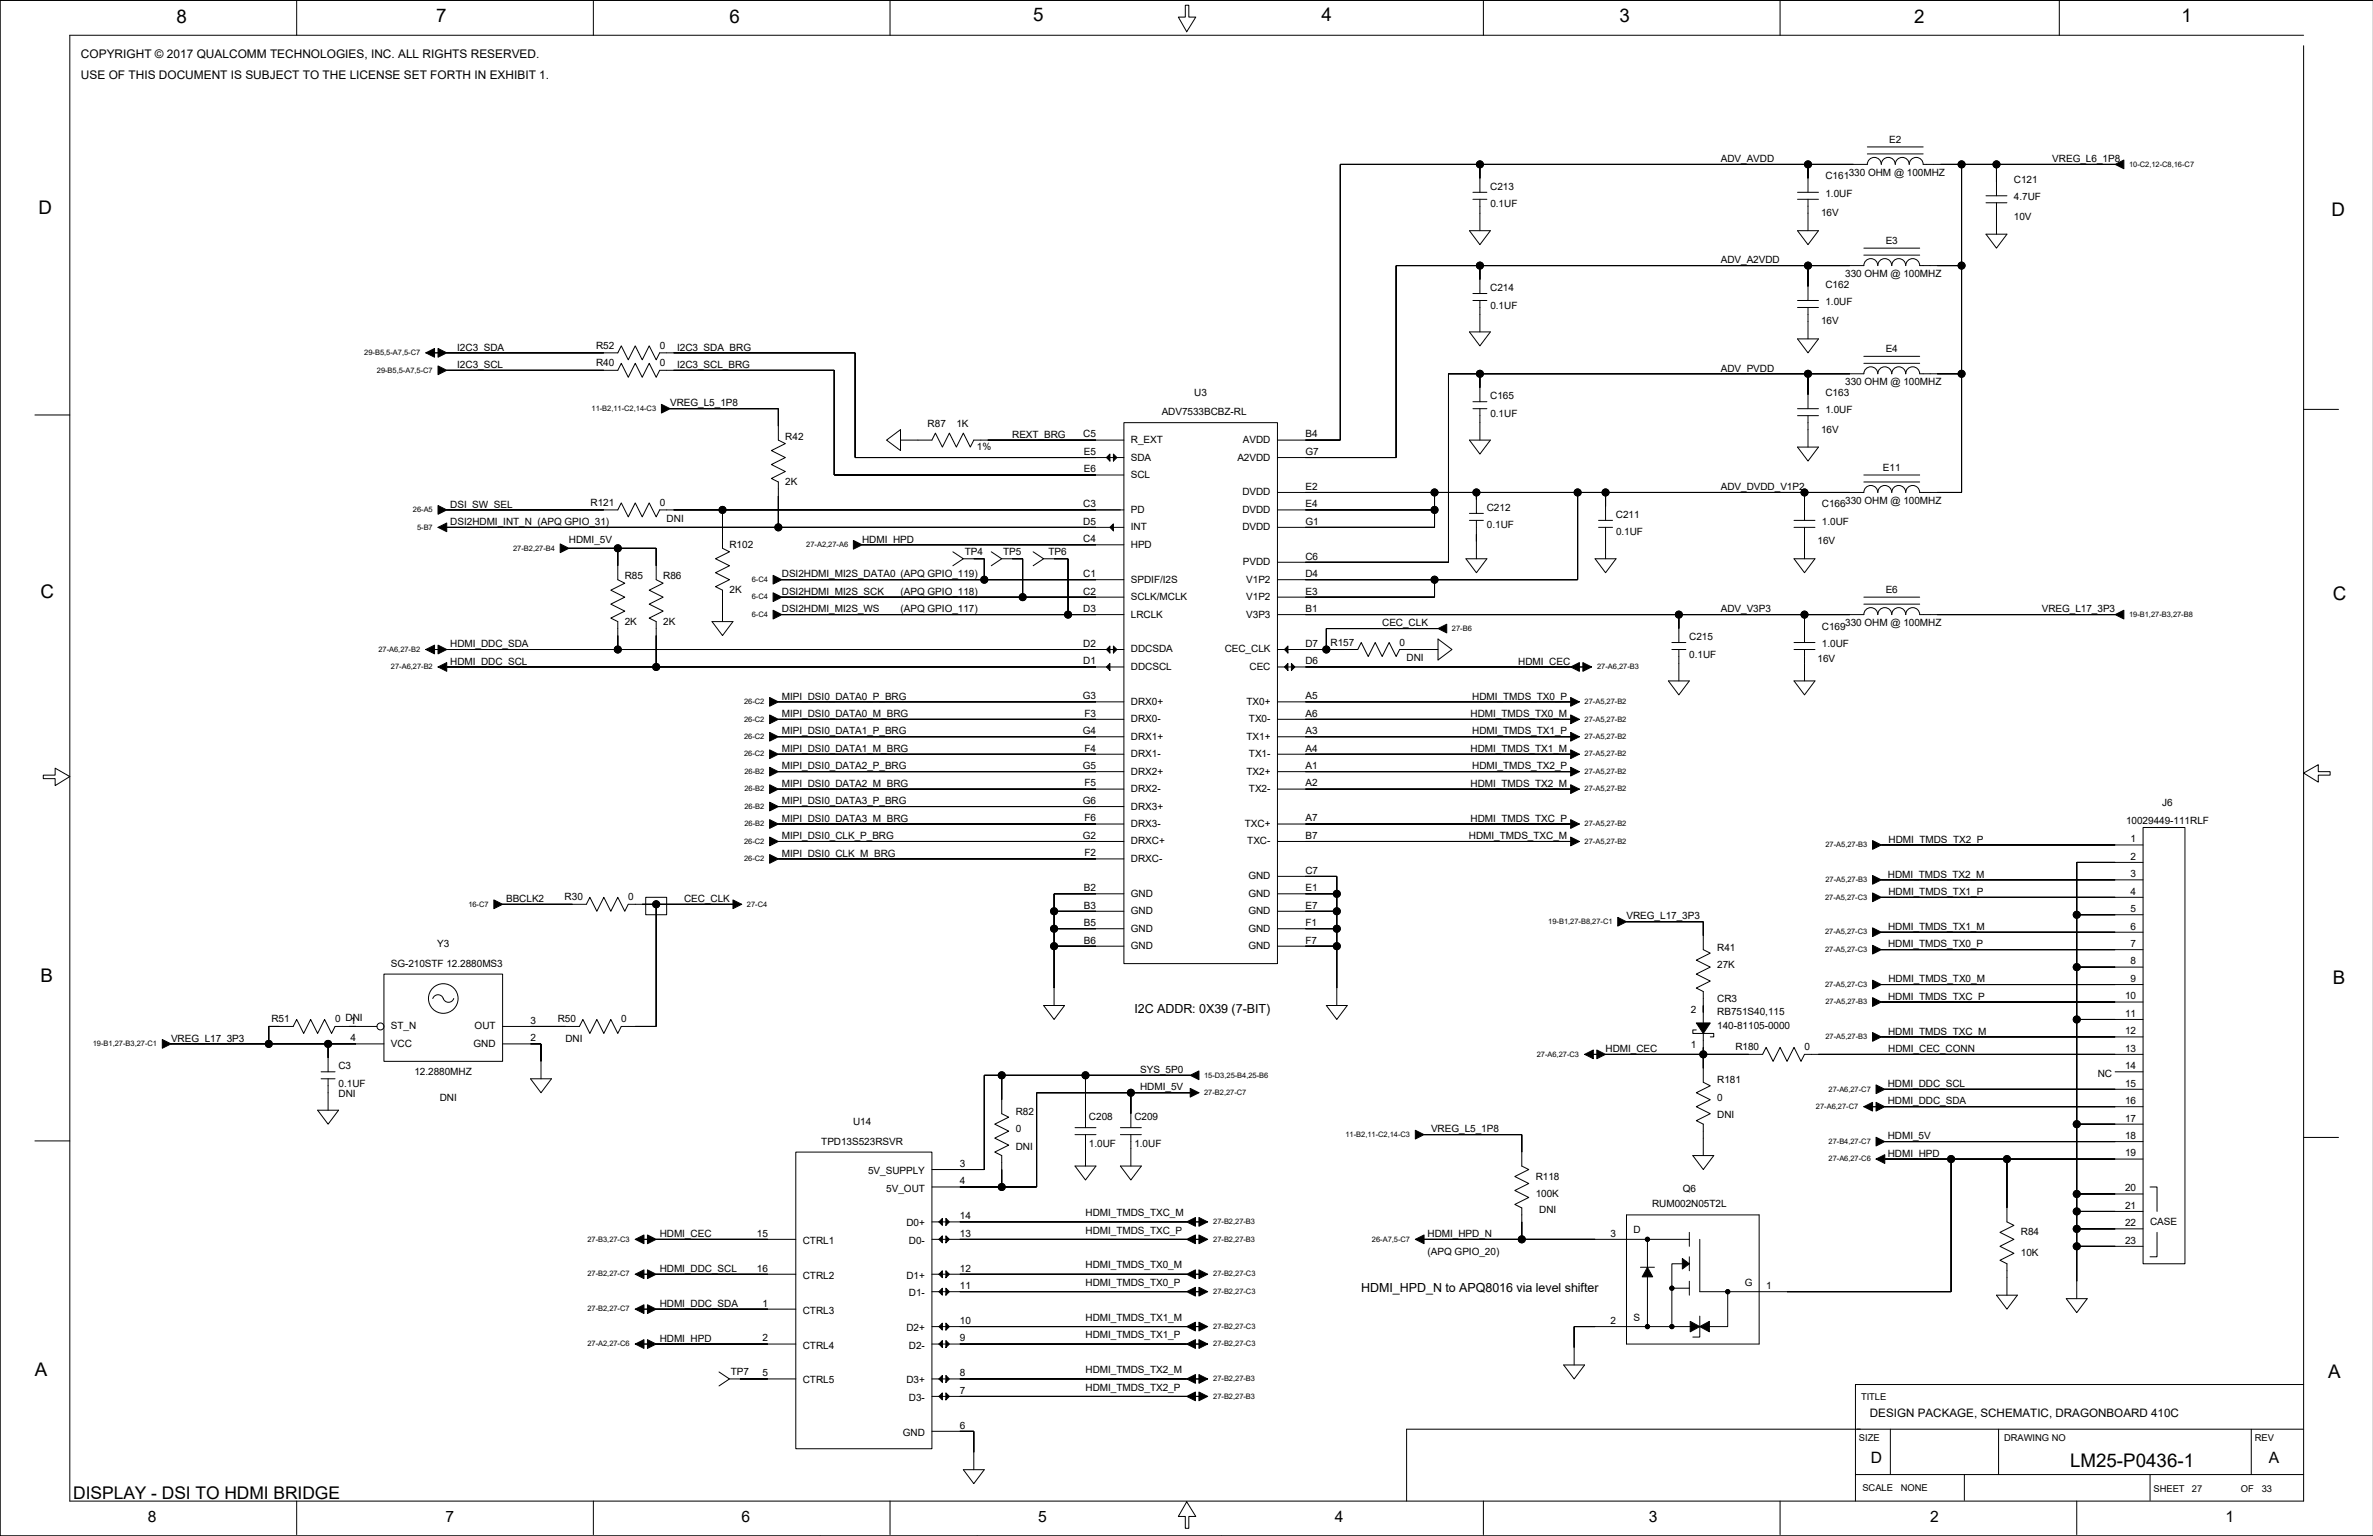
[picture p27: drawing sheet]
<svg xmlns="http://www.w3.org/2000/svg" width="863mm" height="559mm" viewBox="0 0 863 559" stroke-linecap="round" stroke-linejoin="round" font-family="sans-serif">
<defs><g id="words">
<g font-size="6.8">
<text x="64.2" y="8.2">8</text>
<text x="158.7" y="8">7</text>
<text x="265.4" y="8.2">6</text>
<text x="375.8" y="7.5">5</text>
<text x="480.7" y="7.5">4</text>
<text x="589.1" y="8">3</text>
<text x="696.3" y="8.2">2</text>
<text x="793.6" y="8">1</text>
<text x="14" y="77.8">D</text>
<text x="848.2" y="78.6">D</text>
<text x="14.7" y="217.5">C</text>
<text x="848.7" y="218.2">C</text>
<text x="14.7" y="357.1">B</text>
<text x="848.7" y="357.9">B</text>
<text x="12.7" y="500.6">A</text>
<text x="846.9" y="501.4">A</text>
<text x="753" y="533.7">LM25-P0436-1</text>
</g>
<text font-size="6.3" x="26.7" y="545.2">DISPLAY - DSI TO HDMI BRIDGE</text>
<g font-size="5.7">
<text x="680.6" y="532.1">D</text>
<text x="825.3" y="532.1">A</text>
<text x="53.8" y="553.7">8</text>
<text x="162" y="553.7">7</text>
<text x="269.7" y="553.7">6</text>
<text x="377.6" y="553.7">5</text>
<text x="485.5" y="553.7">4</text>
<text x="599.8" y="553.7">3</text>
<text x="702.1" y="553.7">2</text>
<text x="809.6" y="553.7">1</text>
</g>
<g font-size="4.6">
<text x="412.7" y="368.6">I2C ADDR: 0X39 (7-BIT)</text>
<text x="495.2" y="470.2">HDMI_HPD_N to APQ8016 via level shifter</text>
</g>
<g font-size="4.3">
<text x="29.5" y="20.9">COPYRIGHT © 2017 QUALCOMM TECHNOLOGIES, INC. ALL RIGHTS RESERVED.</text>
<text x="29.5" y="28.7">USE OF THIS DOCUMENT IS SUBJECT TO THE LICENSE SET FORTH IN EXHIBIT 1.</text>
</g>
<text font-size="4.2" x="680.2" y="515.5">DESIGN PACKAGE, SCHEMATIC, DRAGONBOARD 410C</text>
<g font-size="3.6">
<text x="687.2" y="52">E2</text>
<text x="626" y="59">ADV_AVDD</text>
<text x="746.6" y="59">VREG_L6_1P8</text>
<text x="664.1" y="65.3">C161</text>
<text x="672.5" y="64.1">330 OHM @ 100MHZ</text>
<text x="542.1" y="69.1">C213</text>
<text x="664.1" y="71.6">1.0UF</text>
<text x="732.6" y="66.5">C121</text>
<text x="542.2" y="75.4">0.1UF</text>
<text x="732.6" y="72.9">4.7UF</text>
<text x="662.5" y="78.7">16V</text>
<text x="732.6" y="79.9">10V</text>
<text x="686" y="88.8">E3</text>
<text x="626" y="95.8">ADV_A2VDD</text>
<text x="671.3" y="100.9">330 OHM @ 100MHZ</text>
<text x="542.1" y="105.9">C214</text>
<text x="664.1" y="104.6">C162</text>
<text x="542.2" y="112.2">0.1UF</text>
<text x="664.1" y="111">1.0UF</text>
<text x="662.5" y="118">16V</text>
<text x="166.3" y="127.5">I2C3_SDA</text>
<text x="216.8" y="126.9">R52</text>
<text x="240" y="126.9">0</text>
<text x="246.3" y="127.5">I2C3_SDA_BRG</text>
<text x="686" y="128.2">E4</text>
<text x="166.3" y="133.9">I2C3_SCL</text>
<text x="216.8" y="133.3">R40</text>
<text x="240" y="133.3">0</text>
<text x="246.3" y="133.9">I2C3_SCL_BRG</text>
<text x="626" y="135.2">ADV_PVDD</text>
<text x="434.5" y="144">U3</text>
<text x="664.1" y="144">C163</text>
<text x="671.3" y="140.2">330 OHM @ 100MHZ</text>
<text x="243.8" y="147.9">VREG_L5_1P8</text>
<text x="542.1" y="145.3">C165</text>
<text x="337.5" y="155.4">R87</text>
<text x="347.9" y="155.4">1K</text>
<text x="422.6" y="151">ADV7533BCBZ-RL</text>
<text x="542.2" y="151.6">0.1UF</text>
<text x="664.1" y="150.3">1.0UF</text>
<text x="285.7" y="159.9">R42</text>
<text x="368.2" y="159.3">REXT_BRG</text>
<text x="394.1" y="159.2">C5</text>
<text x="411.4" y="161.2">R_EXT</text>
<text x="452.1" y="161.2">AVDD</text>
<text x="474.9" y="159.2">B4</text>
<text x="662.5" y="157.4">16V</text>
<text x="355.4" y="163.7">1%</text>
<text x="394.3" y="165.5">E5</text>
<text x="411.4" y="167.5">SDA</text>
<text x="450.1" y="167.5">A2VDD</text>
<text x="474.9" y="165.5">G7</text>
<text x="394.3" y="171.9">E6</text>
<text x="411.4" y="173.9">SCL</text>
<text x="685" y="171.4">E11</text>
<text x="285.7" y="176.4">2K</text>
<text x="474.9" y="178.2">E2</text>
<text x="626" y="178.3">ADV_DVDD_V1P2</text>
<text x="163.8" y="184.7">DSI_SW_SEL</text>
<text x="214.8" y="184.1">R121</text>
<text x="240" y="184.1">0</text>
<text x="394.1" y="184.5">C3</text>
<text x="451.9" y="180.2">DVDD</text>
<text x="474.9" y="184.5">E4</text>
<text x="540.9" y="185.9">C212</text>
<text x="662.8" y="184.6">C166</text>
<text x="671.3" y="183.4">330 OHM @ 100MHZ</text>
<text x="163.8" y="191">DSI2HDMI_INT_N (APQ GPIO_31)</text>
<text x="242.5" y="189.8">DNI</text>
<text x="394.1" y="190.9">D5</text>
<text x="411.4" y="186.6">PD</text>
<text x="451.9" y="186.6">DVDD</text>
<text x="474.9" y="190.9">G1</text>
<text x="587.8" y="188.4">C211</text>
<text x="662.8" y="191">1.0UF</text>
<text x="207" y="197.4">HDMI_5V</text>
<text x="313.6" y="197.4">HDMI_HPD</text>
<text x="394.1" y="197.2">C4</text>
<text x="411.4" y="192.9">INT</text>
<text x="451.9" y="192.9">DVDD</text>
<text x="540.9" y="192.2">0.1UF</text>
<text x="587.9" y="194.8">0.1UF</text>
<text x="265.4" y="199.3">R102</text>
<text x="350.9" y="201.8">TP4</text>
<text x="364.9" y="201.8">TP5</text>
<text x="381.4" y="201.8">TP6</text>
<text x="411.4" y="199.3">HPD</text>
<text x="474.9" y="203.6">C6</text>
<text x="661.2" y="198">16V</text>
<text x="394.1" y="209.9">C1</text>
<text x="452.1" y="205.6">PVDD</text>
<text x="474.9" y="209.9">D4</text>
<text x="227.3" y="210.7">R85</text>
<text x="241.2" y="210.7">R86</text>
<text x="265.4" y="215.8">2K</text>
<text x="284.4" y="210.1">DSI2HDMI_MI2S_DATA0 (APQ GPIO_119)</text>
<text x="411.4" y="212">SPDIF/I2S</text>
<text x="453.3" y="212">V1P2</text>
<text x="686" y="215.8">E6</text>
<text x="284.4" y="216.4">DSI2HDMI_MI2S_SCK</text>
<text x="327.6" y="216.4">(APQ GPIO_118)</text>
<text x="394.1" y="216.3">C2</text>
<text x="411.4" y="218.3">SCLK/MCLK</text>
<text x="453.3" y="218.3">V1P2</text>
<text x="474.9" y="216.3">E3</text>
<text x="227.3" y="227.2">2K</text>
<text x="241.2" y="227.2">2K</text>
<text x="284.4" y="222.8">DSI2HDMI_MI2S_WS</text>
<text x="327.6" y="222.8">(APQ GPIO_117)</text>
<text x="394.1" y="222.6">D3</text>
<text x="411.4" y="224.7">LRCLK</text>
<text x="453.3" y="224.7">V3P3</text>
<text x="474.9" y="222.6">B1</text>
<text x="502.8" y="227.8">CEC_CLK</text>
<text x="626" y="222.8">ADV_V3P3</text>
<text x="671.3" y="227.9">330 OHM @ 100MHZ</text>
<text x="742.8" y="222.8">VREG_L17_3P3</text>
<text x="614.5" y="232.9">C215</text>
<text x="662.8" y="229.1">C169</text>
<text x="163.8" y="235.5">HDMI_DDC_SDA</text>
<text x="394.1" y="235.3">D2</text>
<text x="411.4" y="237.4">DDCSDA</text>
<text x="445.5" y="237.4">CEC_CLK</text>
<text x="474.9" y="235.3">D7</text>
<text x="484" y="234.8">R157</text>
<text x="509.2" y="234.8">0</text>
<text x="614.5" y="239.2">0.1UF</text>
<text x="662.8" y="235.4">1.0UF</text>
<text x="163.8" y="241.8">HDMI_DDC_SCL</text>
<text x="394.1" y="241.7">D1</text>
<text x="411.4" y="243.7">DDCSCL</text>
<text x="454.5" y="243.7">CEC</text>
<text x="474.9" y="241.7">D6</text>
<text x="511.7" y="240.5">DNI</text>
<text x="552.3" y="241.8">HDMI_CEC</text>
<text x="661.2" y="240.9">16V</text>
<text x="284.4" y="254.5">MIPI_DSI0_DATA0_P_BRG</text>
<text x="393.9" y="254.4">G3</text>
<text x="411.4" y="256.4">DRX0+</text>
<text x="453.4" y="256.4">TX0+</text>
<text x="474.9" y="254.4">A5</text>
<text x="535.6" y="254.5">HDMI_TMDS_TX0_P</text>
<text x="284.4" y="260.9">MIPI_DSI0_DATA0_M_BRG</text>
<text x="394.5" y="260.7">F3</text>
<text x="411.4" y="262.8">DRX0-</text>
<text x="454.3" y="262.8">TX0-</text>
<text x="474.9" y="260.7">A6</text>
<text x="535" y="260.9">HDMI_TMDS_TX0_M</text>
<text x="284.4" y="267.2">MIPI_DSI0_DATA1_P_BRG</text>
<text x="393.9" y="267.1">G4</text>
<text x="411.4" y="269.1">DRX1+</text>
<text x="453.4" y="269.1">TX1+</text>
<text x="474.9" y="267.1">A3</text>
<text x="535.6" y="267.2">HDMI_TMDS_TX1_P</text>
<text x="284.4" y="273.6">MIPI_DSI0_DATA1_M_BRG</text>
<text x="394.5" y="273.4">F4</text>
<text x="411.4" y="275.5">DRX1-</text>
<text x="454.3" y="275.5">TX1-</text>
<text x="474.9" y="273.4">A4</text>
<text x="535" y="273.6">HDMI_TMDS_TX1_M</text>
<text x="284.4" y="279.9">MIPI_DSI0_DATA2_P_BRG</text>
<text x="393.9" y="279.8">G5</text>
<text x="411.4" y="281.8">DRX2+</text>
<text x="453.4" y="281.8">TX2+</text>
<text x="474.9" y="279.8">A1</text>
<text x="535.6" y="279.9">HDMI_TMDS_TX2_P</text>
<text x="284.4" y="286.3">MIPI_DSI0_DATA2_M_BRG</text>
<text x="394.5" y="286.1">F5</text>
<text x="474.9" y="286.1">A2</text>
<text x="535" y="286.3">HDMI_TMDS_TX2_M</text>
<text x="284.4" y="292.6">MIPI_DSI0_DATA3_P_BRG</text>
<text x="393.9" y="292.5">G6</text>
<text x="411.4" y="288.2">DRX2-</text>
<text x="454.3" y="288.2">TX2-</text>
<text x="786.6" y="293.2">J6</text>
<text x="284.4" y="299">MIPI_DSI0_DATA3_M_BRG</text>
<text x="394.5" y="298.8">F6</text>
<text x="411.4" y="294.5">DRX3+</text>
<text x="474.9" y="298.8">A7</text>
<text x="535" y="299">HDMI_TMDS_TXC_P</text>
<text x="773.4" y="299.6">10029449-111RLF</text>
<text x="284.4" y="305.3">MIPI_DSI0_CLK_P_BRG</text>
<text x="393.9" y="305.2">G2</text>
<text x="411.4" y="300.9">DRX3-</text>
<text x="452.8" y="300.9">TXC+</text>
<text x="474.9" y="305.2">B7</text>
<text x="534.4" y="305.3">HDMI_TMDS_TXC_M</text>
<text x="284.4" y="311.6">MIPI_DSI0_CLK_M_BRG</text>
<text x="394.5" y="311.5">F2</text>
<text x="411.4" y="307.2">DRXC+</text>
<text x="453.7" y="307.2">TXC-</text>
<text x="687" y="306.6">HDMI_TMDS_TX2_P</text>
<text x="775.1" y="306.4">1</text>
<text x="411.4" y="313.6">DRXC-</text>
<text x="474.9" y="317.9">C7</text>
<text x="775.1" y="312.8">2</text>
<text x="454.1" y="319.9">GND</text>
<text x="686.8" y="319.3">HDMI_TMDS_TX2_M</text>
<text x="775.1" y="319.1">3</text>
<text x="184.1" y="328.2">BBCLK2</text>
<text x="205.4" y="327.5">R30</text>
<text x="228.5" y="327.5">0</text>
<text x="248.9" y="328.2">CEC_CLK</text>
<text x="394.3" y="324.2">B2</text>
<text x="411.4" y="326.3">GND</text>
<text x="454.1" y="326.3">GND</text>
<text x="474.9" y="324.2">E1</text>
<text x="686.9" y="325.6">HDMI_TMDS_TX1_P</text>
<text x="775.1" y="325.5">4</text>
<text x="394.3" y="330.6">B3</text>
<text x="411.4" y="332.6">GND</text>
<text x="454.1" y="332.6">GND</text>
<text x="474.9" y="330.6">E7</text>
<text x="591.7" y="334.5">VREG_L17_3P3</text>
<text x="775.1" y="331.8">5</text>
<text x="394.3" y="336.9">B5</text>
<text x="411.4" y="339">GND</text>
<text x="454.1" y="339">GND</text>
<text x="474.9" y="336.9">F1</text>
<text x="686.9" y="338.3">HDMI_TMDS_TX1_M</text>
<text x="775.1" y="338.2">6</text>
<text x="159" y="344.6">Y3</text>
<text x="394.3" y="343.3">B6</text>
<text x="411.4" y="345.3">GND</text>
<text x="454.1" y="345.3">GND</text>
<text x="474.9" y="343.3">F7</text>
<text x="624.7" y="345.9">R41</text>
<text x="686.9" y="344.7">HDMI_TMDS_TX0_P</text>
<text x="775.1" y="344.5">7</text>
<text x="142.1" y="351.7">SG-210STF 12.2880MS3</text>
<text x="624.7" y="352.2">27K</text>
<text x="775.1" y="350.9">8</text>
<text x="686.9" y="357.4">HDMI_TMDS_TX0_M</text>
<text x="775.1" y="357.2">9</text>
<text x="624.7" y="364.3">CR3</text>
<text x="686.9" y="363.7">HDMI_TMDS_TXC_P</text>
<text x="773" y="363.6">10</text>
<text x="98.8" y="372">R51</text>
<text x="121.9" y="372">0 DNI</text>
<text x="202.9" y="372">R50</text>
<text x="226" y="372">0</text>
<text x="615.1" y="368.7">2</text>
<text x="624.7" y="369.4">RB751S40,115</text>
<text x="773" y="369.9">11</text>
<text x="127.5" y="372.5">1</text>
<text x="142.2" y="374.5">ST_N</text>
<text x="172.7" y="374.5">OUT</text>
<text x="193" y="372.5">3</text>
<text x="624.7" y="374.5">140-81105-0000</text>
<text x="686.9" y="376.4">HDMI_TMDS_TXC_M</text>
<text x="773" y="376.3">12</text>
<text x="62.2" y="378.9">VREG_L17_3P3</text>
<text x="127.5" y="378.8">4</text>
<text x="142.2" y="380.9">VCC</text>
<text x="172.3" y="380.9">GND</text>
<text x="193" y="378.8">2</text>
<text x="205.7" y="378.9">DNI</text>
<text x="584.1" y="382.8">HDMI_CEC</text>
<text x="615.1" y="381.4">1</text>
<text x="631.3" y="382.1">R180</text>
<text x="656.4" y="382.1">0</text>
<text x="686.9" y="382.8">HDMI_CEC_CONN</text>
<text x="773" y="382.6">13</text>
<text x="123.1" y="389">C3</text>
<text x="773" y="389">14</text>
<text x="123.2" y="395.4">0.1UF</text>
<text x="150.7" y="391">12.2880MHZ</text>
<text x="414.8" y="390.4">SYS_5P0</text>
<text x="624.7" y="394.1">R181</text>
<text x="686.7" y="395.4">HDMI_DDC_SCL</text>
<text x="763.1" y="391.6">NC</text>
<text x="773" y="395.3">15</text>
<text x="123.2" y="399.3">DNI</text>
<text x="160" y="400.5">DNI</text>
<text x="414.8" y="396.7">HDMI_5V</text>
<text x="624.7" y="400.5">0</text>
<text x="686.7" y="401.8">HDMI_DDC_SDA</text>
<text x="773" y="401.7">16</text>
<text x="369.5" y="405.6">R82</text>
<text x="396.1" y="407.5">C208</text>
<text x="412.7" y="407.5">C209</text>
<text x="624.7" y="406.9">DNI</text>
<text x="310.3" y="409.4">U14</text>
<text x="369.5" y="411.9">0</text>
<text x="520.6" y="412">VREG_L5_1P8</text>
<text x="773" y="408">17</text>
<text x="298.8" y="416.4">TPD13S523RSVR</text>
<text x="369.5" y="418.3">DNI</text>
<text x="396.1" y="417.3">1.0UF</text>
<text x="412.7" y="417.3">1.0UF</text>
<text x="686.7" y="414.5">HDMI_5V</text>
<text x="773" y="414.4">18</text>
<text x="349.2" y="424.5">3</text>
<text x="686.8" y="420.8">HDMI_HPD</text>
<text x="773" y="420.7">19</text>
<text x="315.8" y="427.1">5V_SUPPLY</text>
<text x="349.2" y="430.9">4</text>
<text x="558.7" y="429.1">R118</text>
<text x="322.4" y="433.5">5V_OUT</text>
<text x="558.7" y="435.5">100K</text>
<text x="612.1" y="433.5">Q6</text>
<text x="773" y="433.4">20</text>
<text x="349.2" y="443.6">14</text>
<text x="394.9" y="442.4">HDMI_TMDS_TXC_M</text>
<text x="559.9" y="441.2">DNI</text>
<text x="601" y="439.3">RUM002N05T2L</text>
<text x="773" y="439.8">21</text>
<text x="275.3" y="449.9">15</text>
<text x="329.7" y="446.2">D0+</text>
<text x="349.2" y="449.9">13</text>
<text x="394.9" y="448.8">HDMI_TMDS_TXC_P</text>
<text x="585.9" y="449.9">3</text>
<text x="594.2" y="448.7">D</text>
<text x="735.2" y="449.4">R84</text>
<text x="773" y="446.1">22</text>
<text x="782.1" y="445.6">CASE</text>
<text x="240" y="450">HDMI_CEC</text>
<text x="292" y="452.5">CTRL1</text>
<text x="330.6" y="452.5">D0-</text>
<text x="519.3" y="450">HDMI_HPD_N</text>
<text x="773" y="452.5">23</text>
<text x="394.9" y="461.5">HDMI_TMDS_TX0_M</text>
<text x="519.3" y="456.4">(APQ GPIO_20)</text>
<text x="735.2" y="457">10K</text>
<text x="240" y="462.7">HDMI_DDC_SCL</text>
<text x="275.3" y="462.6">16</text>
<text x="292" y="465.2">CTRL2</text>
<text x="329.7" y="465.2">D1+</text>
<text x="349.2" y="462.6">12</text>
<text x="394.9" y="467.8">HDMI_TMDS_TX0_P</text>
<text x="634.7" y="467.8">G</text>
<text x="330.6" y="471.6">D1-</text>
<text x="349.2" y="469">11</text>
<text x="642.5" y="469">1</text>
<text x="240" y="475.4">HDMI_DDC_SDA</text>
<text x="277.3" y="475.3">1</text>
<text x="292" y="477.9">CTRL3</text>
<text x="329.7" y="484.3">D2+</text>
<text x="349.2" y="481.7">10</text>
<text x="394.9" y="480.5">HDMI_TMDS_TX1_M</text>
<text x="585.9" y="481.7">2</text>
<text x="594.3" y="480.5">S</text>
<text x="240" y="488.1">HDMI_HPD</text>
<text x="277.3" y="488">2</text>
<text x="292" y="490.6">CTRL4</text>
<text x="330.6" y="490.6">D2-</text>
<text x="349.2" y="488">9</text>
<text x="394.9" y="486.9">HDMI_TMDS_TX1_P</text>
<text x="265.9" y="500.2">TP7</text>
<text x="277.3" y="500.7">5</text>
<text x="292" y="503.3">CTRL5</text>
<text x="329.7" y="503.3">D3+</text>
<text x="349.2" y="500.7">8</text>
<text x="394.9" y="499.6">HDMI_TMDS_TX2_M</text>
<text x="330.6" y="509.7">D3-</text>
<text x="349.2" y="507.1">7</text>
<text x="394.9" y="505.9">HDMI_TMDS_TX2_P</text>
<text x="349.2" y="519.8">6</text>
<text x="328.4" y="522.4">GND</text>
</g>
<g font-size="3.4">
<text x="677" y="509.3">TITLE</text>
<text x="676.2" y="524.3">SIZE</text>
<text x="729.1" y="524.3">DRAWING NO</text>
<text x="820.2" y="524.3">REV</text>
<text x="677.5" y="542.6">SCALE</text>
<text x="691.4" y="542.6">NONE</text>
<text x="783.4" y="542.8">SHEET</text>
<text x="797.4" y="542.8">27</text>
<text x="815.2" y="542.8">OF</text>
<text x="822.8" y="542.8">33</text>
</g>
<g font-size="2.7">
<text x="774.5" y="60.6">10-C2,12-C8,16-C7</text>
<text x="132.5" y="129.2">29-B5,5-A7,5-C7</text>
<text x="137.1" y="135.5">29-B5,5-A7,5-C7</text>
<text x="215.2" y="149.5">11-B2,11-C2,14-C3</text>
<text x="150.2" y="186.3">26-A5</text>
<text x="151.7" y="192.7">5-B7</text>
<text x="186.7" y="200.3">27-B2,27-B4</text>
<text x="293.3" y="199">27-A2,27-A6</text>
<text x="273.5" y="211.7">6-C4</text>
<text x="273.5" y="218.1">6-C4</text>
<text x="273.5" y="224.4">6-C4</text>
<text x="774.5" y="224.4">19-B1,27-B3,27-B8</text>
<text x="528.2" y="229.5">27-B6</text>
<text x="137.7" y="237.1">27-A6,27-B2</text>
<text x="142.2" y="243.5">27-A6,27-B2</text>
<text x="581" y="243.5">27-A6,27-B3</text>
<text x="270.7" y="256.2">26-C2</text>
<text x="576.4" y="256.2">27-A5,27-B2</text>
<text x="270.7" y="262.5">26-C2</text>
<text x="576.4" y="262.5">27-A5,27-B2</text>
<text x="270.7" y="268.8">26-C2</text>
<text x="576.4" y="268.9">27-A5,27-B2</text>
<text x="270.7" y="275.2">26-C2</text>
<text x="576.4" y="275.2">27-A5,27-B2</text>
<text x="270.8" y="281.5">26-B2</text>
<text x="576.4" y="281.5">27-A5,27-B2</text>
<text x="270.8" y="287.9">26-B2</text>
<text x="576.4" y="287.9">27-A5,27-B2</text>
<text x="270.8" y="294.2">26-B2</text>
<text x="270.8" y="300.6">26-B2</text>
<text x="576.4" y="300.6">27-A5,27-B2</text>
<text x="270.7" y="306.9">26-C2</text>
<text x="576.4" y="306.9">27-A5,27-B2</text>
<text x="664.1" y="308.2">27-A5,27-B3</text>
<text x="270.7" y="313.3">26-C2</text>
<text x="664.1" y="320.9">27-A5,27-B3</text>
<text x="170.4" y="329.8">16-C7</text>
<text x="271.7" y="329.8">27-C4</text>
<text x="663.9" y="327.3">27-A5,27-C3</text>
<text x="563.2" y="336.1">19-B1,27-B8,27-C1</text>
<text x="663.9" y="340">27-A5,27-C3</text>
<text x="663.9" y="346.3">27-A5,27-C3</text>
<text x="663.9" y="359">27-A5,27-C3</text>
<text x="664.1" y="365.3">27-A5,27-B3</text>
<text x="33.8" y="380.6">19-B1,27-B3,27-C1</text>
<text x="664.1" y="378">27-A5,27-B3</text>
<text x="559" y="384.4">27-A6,27-C3</text>
<text x="438" y="392">15-D3,25-B4,25-B6</text>
<text x="438" y="398.4">27-B2,27-C7</text>
<text x="665.2" y="397.1">27-A6,27-C7</text>
<text x="660.6" y="403.4">27-A6,27-C7</text>
<text x="489.5" y="413.6">11-B2,11-C2,14-C3</text>
<text x="665.2" y="416.1">27-B4,27-C7</text>
<text x="665.2" y="422.5">27-A6,27-C6</text>
<text x="441.4" y="445.3">27-B2,27-B3</text>
<text x="213.7" y="451.7">27-B3,27-C3</text>
<text x="441.4" y="451.7">27-B2,27-B3</text>
<text x="499.1" y="451.7">26-A7,5-C7</text>
<text x="213.7" y="464.4">27-B2,27-C7</text>
<text x="441.4" y="464.4">27-B2,27-C3</text>
<text x="441.4" y="470.7">27-B2,27-C3</text>
<text x="213.7" y="477.1">27-B2,27-C7</text>
<text x="441.4" y="483.4">27-B2,27-C3</text>
<text x="213.7" y="489.8">27-A2,27-C6</text>
<text x="441.4" y="489.8">27-B2,27-C3</text>
<text x="441.4" y="502.5">27-B2,27-B3</text>
<text x="441.4" y="508.8">27-B2,27-B3</text>
</g>
</g></defs>
<g fill="none" stroke="#000" stroke-width=".36">
<path d="M107.9 .1v12.7M215.9 .1v12.7M323.8 .1v12.7M431.2 1.9h1.3v4.3h2.5l-3.3 5.4-3-5.4h2.5zM539.6 .1v12.7M647.6 .1v12.7M749.1 .1v12.7M838 12.8h-812.6v533.3h812.6v-529.5M538.4 59.8v10.2M657.7 59.8v10.2M679.3 56h20.3M679.3 53.5h20.3"/>
<path d="M713.6 59.8v119.4h-15.3a2.54 2.54 0 0 0-2.5-2.6 2.54 2.54 0 0 0-2.5 2.6 2.54 2.54 0 0 0-2.6-2.6 2.54 2.54 0 0 0-2.5 2.6 2.54 2.54 0 0 0-2.6-2.6 2.54 2.54 0 0 0-2.5 2.6 2.54 2.54 0 0 0-2.5-2.6 2.54 2.54 0 0 0-2.6 2.6h-213.3M726.3 59.8v11.4M769.4 59.8h.1M769.4 59.8h-69.8a2.54 2.54 0 0 0-2.5-2.5 2.54 2.54 0 0 0-2.6 2.5 2.54 2.54 0 0 0-2.5-2.5 2.54 2.54 0 0 0-2.5 2.5 2.54 2.54 0 0 0-2.6-2.5 2.54 2.54 0 0 0-2.5 2.5 2.54 2.54 0 0 0-2.6-2.5 2.54 2.54 0 0 0-2.5 2.5h-191.7v100.3h-22.9M535.8 72.5h5.1M535.8 70h5.1M538.4 77.6h.1M538.4 72.5v11.4M653.9 72.5h7.6M653.9 70h7.6M657.7 77.6h.1M657.7 72.5v11.4"/>
<path d="M722.5 73.8h7.6M722.5 71.2h7.6M726.3 78.8h.1M726.3 73.8v11.4M534.5 83.9h7.7l-3.8 5.1zM538.4 96.6v10.2M653.9 83.9h7.6l-3.8 5.1zM657.7 96.6v12.7M678 92.8h20.3M678 90.3h20.3M713.6 96.6h-15.3a2.54 2.54 0 0 0-2.5-2.5 2.54 2.54 0 0 0-2.5 2.5 2.54 2.54 0 0 0-2.6-2.5 2.54 2.54 0 0 0-2.5 2.5 2.54 2.54 0 0 0-2.6-2.5 2.54 2.54 0 0 0-2.5 2.5 2.54 2.54 0 0 0-2.5-2.5 2.54 2.54 0 0 0-2.6 2.5h-170.1v69.9h-43.2M722.5 85.2h7.6l-3.8 5.1z"/>
<path d="M535.8 109.3h5.1M535.8 106.8h5.1M538.4 114.4h.1M538.4 109.3v11.4M653.9 111.9h7.6M653.9 109.3h7.6M657.7 116.9h.1M657.7 111.9v11.4M158.1 128.4h3.2M162.5 128.4h.1M162.5 134.7h.1M162.5 134.7h62.2l1.3-2.5 2.5 5.1 2.6-5.1 2.5 5.1 2.6-5.1 2.5 5.1 1.3-2.6h63.5v38.1h105.3"/>
<path d="M162.5 128.4h62.2l1.3-2.6 2.5 5.1 2.6-5.1 2.5 5.1 2.6-5.1 2.5 5.1 1.3-2.5h71.1v38.1h97.7M534.5 120.7h7.7l-3.8 5.1zM538.4 136v10.1M653.9 123.3h7.6l-3.8 5.1zM657.7 136v12.7M678 132.2h20.3M678 129.6h20.3M713.6 136h-15.3a2.54 2.54 0 0 0-2.5-2.6 2.54 2.54 0 0 0-2.5 2.6 2.54 2.54 0 0 0-2.6-2.6 2.54 2.54 0 0 0-2.5 2.6 2.54 2.54 0 0 0-2.6-2.6 2.54 2.54 0 0 0-2.5 2.6 2.54 2.54 0 0 0-2.5-2.6 2.54 2.54 0 0 0-2.6 2.6h-151.1v68.6h-62.2M12.7 151h12.7M243.8 148.7h39.3v11.4l2.6 1.3-5.1 2.5 5.1 2.6-5.1 2.5 5.1 2.5-5.1 2.6 2.5 1.2v16.6M243.8 148.7h.1M408.8 153.8h55.9v196.8h-55.9z"/>
<path d="M535.8 148.7h5.1M535.8 146.1h5.1M538.4 153.8h.1M538.4 148.7v11.4M653.9 151.2h7.6M653.9 148.7h7.6M657.7 156.3h.1M657.7 151.2v11.5M838 148.9h12.7M322.5 160.1l5.1-3.8v7.6zM327.6 160.1h11.4l1.3-2.5 2.5 5.1 2.6-5.1 2.5 5.1 2.5-5.1 2.6 5.1 1.2-2.6h54.6M333.9 160.1h.1"/>
<path d="M521.9 179.2v12.7h-57.2M534.5 160.1h7.7l-3.8 5.1zM537.1 179.2v7.6M573.9 179.2v31.7h-109.2M584.1 179.2v10.1M653.9 162.7h7.6l-3.8 5zM656.4 179.2v10.1M678 172.8h20.3M678 175.3h20.3M162.5 191.9h.1M162.5 185.5h.1M162.5 191.9h246.3"/>
<path d="M162.5 185.5h62.2l1.3-2.5 2.5 5 2.6-5 2.5 5 2.6-5 2.5 5 1.3-2.5h168.8M207 199.5h31.7v11.4l2.5 1.3-5 2.5 5 2.5-5 2.6 5 2.5-5 2.6 2.5 1.2v16.5M207 199.5h.1M224.7 199.5v11.4l2.6 1.3-5.1 2.5 5.1 2.5-5.1 2.6 5.1 2.5-5.1 2.6 2.5 1.2v10.2M262.8 185.5v14l2.6 1.2-5.1 2.6 5.1 2.5-5.1 2.6 5.1 2.5-5.1 2.5 2.5 1.3v11.4M313.6 198.2h95.2M313.6 198.2h.1M464.7 185.5h57.2M534.5 189.3h5.1M534.5 186.8h5.1M537.1 189.3v14M581.5 191.9h5.1"/>
<path d="M581.5 189.3h5.1M584.1 196.9h.1M584.1 191.9v11.4M652.6 191.9h7.6M652.6 189.3h7.6M656.4 196.9h.1M656.4 191.9v11.4M262.8 219.8h.1M284.4 210.9h124.4M284.4 217.2h.1M284.4 210.9h.1M284.4 217.2h124.4"/>
<path d="M346.6 200.7l3.8 2.6-3.8 2.5M350.4 203.3h7.7v7.6M360.6 200.7l3.8 2.6-3.8 2.5M364.4 203.3h7.6v13.9M375.8 200.7l3.8 2.6-3.8 2.5M379.6 203.3h8.9v20.3M521.9 210.9v6.3h-57.2M533.3 203.3h7.6l-3.8 5.1zM580.3 203.3h7.6l-3.8 5.1zM652.6 203.3h7.6l-3.8 5.1zM678 217.2h20.3M678 219.8h20.3"/>
<path d="M158.1 236.3h3.2M162.5 236.3h246.3M162.5 236.3h.1M259 226.1h7.6l-3.8 5.1zM284.4 223.6h.1M284.4 223.6h124.4M464.7 236.3h29.2l1.3-2.5 2.5 5 2.6-5 2.5 5 2.5-5 2.6 5 1.3-2.5h13.9M464.7 223.6h213.3a2.54 2.54 0 0 1 2.6-2.5 2.54 2.54 0 0 1 2.5 2.5 2.54 2.54 0 0 1 2.5-2.5 2.54 2.54 0 0 1 2.6 2.5 2.54 2.54 0 0 1 2.5-2.5 2.54 2.54 0 0 1 2.6 2.5 2.54 2.54 0 0 1 2.5-2.5 2.54 2.54 0 0 1 2.5 2.5h71.1M523.1 228.7h.1M523.1 232.5l5.1 3.8-5.1 3.8zM523.1 228.7h-40.6v7.6M608.2 236.3h5.1"/>
<path d="M608.2 233.8h5.1M610.7 223.6v10.2M610.7 236.3v11.4M652.6 236.3h7.6M652.6 233.8h7.6M656.4 223.6v10.2M656.4 236.3v11.4M769.4 223.6h.1M162.5 242.6h246.3M162.5 242.6h.1M283.1 255.3h125.7M283.1 255.3h.1"/>
<path d="M464.7 242.6h106.7M464.7 255.3h106.7M571.4 255.3h.1M571.4 242.6h.1M572.6 242.6h3.2M606.9 247.7h7.6l-3.8 5.1zM610.7 241.4h.1M652.6 247.7h7.6l-3.8 5.1zM656.4 241.4h.1M283.1 268h125.7M283.1 274.4h125.7M283.1 261.7h125.7"/>
<path d="M283.1 261.7h.1M283.1 268h.1M283.1 274.4h.1M464.7 268h106.7M464.7 274.4h106.7M464.7 261.7h106.7M571.4 261.7h.1M571.4 274.4h.1M571.4 268h.1M15.7 282h4.4v-2.5l5.3 3-5.3 3.3v-2.5h-4.4zM283.1 287.1h125.7M283.1 299.8h125.7"/>
<path d="M283.1 280.7h125.7M283.1 293.4h125.7M283.1 280.7h.1M283.1 287.1h.1M283.1 293.4h.1M283.1 299.8h.1M464.7 287.1h106.7M464.7 299.8h106.7M464.7 280.7h106.7M571.4 299.8h.1M571.4 287.1h.1M571.4 280.7h.1"/>
<path d="M838 281.2l5.3-3v2.5h4.4v1.3h-4.4v2.5zM283.1 312.5h125.7M283.1 306.1h125.7M283.1 306.1h.1M283.1 312.5h.1M464.7 306.1h106.7M464.7 318.8h21.6v47M571.4 306.1h.1M684.4 307.4h.1M684.4 307.4h95.2M779.6 301h15.2v158.8h-15.2zM779.6 313.7h-24.1v158.8"/>
<path d="M182.8 329h.1M182.8 329h30.5l1.3-2.6 2.5 5.1 2.6-5.1 2.5 5.1 2.5-5.1 2.6 5.1 1.2-2.5h38.1M234.9 326.4h7.6v6.4h-7.6zM238.7 329v44.4h-12.7l-1.3 2.6-2.5-5.1-2.5 5.1-2.6-5.1-2.5 5.1-2.6-5.1-1.2 2.5h-28M266.6 329h.1M383.5 337.9h25.3M383.5 331.5h25.3M408.8 325.2h-25.3v40.6M464.7 325.2h21.6M464.7 337.9h21.6M464.7 331.5h21.6M591.7 335.3h.1"/>
<path d="M591.7 335.3h27.9v10.2l2.6 1.3-5.1 2.5 5.1 2.5-5.1 2.6 5.1 2.5-5.1 2.6 2.5 1.2v33l2.6 1.3-5.1 2.5 5.1 2.6-5.1 2.5 5.1 2.6-5.1 2.5 2.5 1.3v11.4M684.4 320.1h.1M684.4 326.4h.1M684.4 339.1h.1M684.4 320.1h95.2M684.4 326.4h95.2M684.4 339.1h95.2M755.5 332.8h24.1M139.7 354.4h43.1v31.7h-43.1zM383.5 344.2h25.3M464.7 344.2h21.6M684.4 345.5h.1"/>
<path d="M684.4 358.2h.1M684.4 345.5h95.2M684.4 358.2h95.2M755.5 351.8h24.1M62.2 379.8h77.5M62.2 379.8h.1M119.4 379.8v10.1M137.1 373.4h-15.2l-1.3 2.6-2.5-5.1-2.6 5.1-2.5-5.1-2.5 5.1-2.6-5.1-1.2 2.5h-8.9v6.4M157.4 363.3a2.01 2.01 0 0 1 1.9-1.4 2.01 2.01 0 0 1 2 1.4M161.2 363.2a2.01 2.01 0 0 0 2 1.4 2.01 2.01 0 0 0 1.9-1.4M182.8 379.8h14v12.7M379.6 365.8h7.7l-3.8 5.1z"/>
<path d="M482.5 365.8h7.6l-3.8 5.1zM617.1 374.7h-1.3v1.3h7.6v1.2h-1.2M684.4 364.5h.1M684.4 377.2h.1M684.4 364.5h95.2M684.4 377.2h95.2M755.5 370.9h24.1M116.8 389.9h5.1M116.8 392.5h5.1M119.4 397.5h.1M119.4 392.5v11.4M193 392.5h7.6l-3.8 5z"/>
<path d="M364.4 391.2v14l2.5 1.2-5 2.6 5 2.5-5 2.6 5 2.5-5 2.5 2.5 1.3v11.4M394.9 391.2v19M411.4 397.5v12.7M433 391.2h.1M433 397.5h.1M433 391.2h-74.9v34.3h-19.1M433 397.5h-55.9v34.3h-38.1M579.6 383.6h3.2M584.1 383.6h57.1l1.3-2.6 2.5 5.1 2.6-5.1 2.5 5.1 2.5-5.1 2.6 5.1 1.2-2.5h123.2M584.1 383.6h.1M685.6 396.3h.1M685.6 396.3h94"/>
<path d="M769.4 389.9h10.2M12.7 415.1h12.7M115.5 403.9h7.7l-3.8 5.1zM289.5 419.1h49.5v108h-49.5zM391.1 412.8h7.6M391.1 410.2h7.6M394.9 417.9h.1M394.9 412.8v11.4M407.6 412.8h7.6M407.6 410.2h7.6M411.4 417.9h.1M411.4 412.8v11.4"/>
<path d="M518 412.8h35.6v11.4l2.5 1.3-5 2.5 5 2.6-5 2.5 5 2.5-5 2.6 2.5 1.2v11.5M518 412.8h.1M619.6 414.1h.1M681.2 402.6h3.2M685.6 402.6h.1M685.6 415.3h.1M685.6 402.6h94M685.6 415.3h94M755.5 409h24.1M838 413.8h12.7M391.1 424.2h7.6l-3.8 5.1zM407.6 424.2h7.6l-3.8 5.1z"/>
<path d="M615.8 420.4h7.6l-3.8 5.1zM685.6 421.7h.1M685.6 421.7h94M709.8 421.7v48.2h-91.5v-19M730.1 421.7v22.8l2.5 1.3-5.1 2.5 5.1 2.6-5.1 2.5 5.1 2.6-5.1 2.5 2.6 1.3v11.4M755.5 434.4h24.1M782.1 431.8h2.6v8.9M234.3 450.9h3.1M238.7 450.9h.1M238.7 450.9h50.8M339 444.5h92.7M339 450.9h92.7"/>
<path d="M431.7 444.5h.1M431.7 450.9h.1M433 444.5h3.1M433 450.9h3.1M518 450.9h81.3M518 450.9h.1M591.7 442h48.2v47h-48.2zM599.3 450.9h.1M614.5 459.8h-6.3v22.8M614.5 450.9h-15.2v31.7M614.5 448.3v5.1M614.5 457.2v5.1"/>
<path d="M755.5 440.7h24.1M755.5 447.1h24.1M755.5 453.4h24.1M784.7 448.3v8.9h-2.6M234.3 463.6h3.1M234.3 476.3h3.1M238.7 476.3h.1M238.7 463.6h.1M238.7 463.6h50.8M238.7 476.3h50.8M339 463.6h92.7M339 469.9h92.7"/>
<path d="M431.7 463.6h.1M431.7 469.9h.1M433 463.6h3.1M433 469.9h3.1M596.8 461h5M608.2 468.7h.1M608.2 468.7h6.3M614.5 466.1v5.1M618.3 478.8v7.6h-2.5M628.5 469.9v12.7h-29.2M628.5 469.9h.1M726.3 471.2h7.6l-3.8 5.1z"/>
<path d="M730.1 464.8h.1M751.7 472.5h7.6l-3.8 5zM234.3 489h3.1M238.7 489h.1M238.7 489h50.8M261.6 499.1l3.8 2.6-3.8 2.5M339 482.6h92.7M339 489h92.7M431.7 482.6h.1M431.7 489h.1M433 482.6h3.1M433 489h3.1"/>
<path d="M568.8 496.6h7.6l-3.8 5.1zM599.3 482.6h-26.7v14M599.3 482.6h.1M608.2 482.6h.1M265.4 501.7h24.1M339 501.7h92.7M339 508h92.7M431.7 501.7h.1M431.7 508h.1M433 501.7h3.1M433 508h3.1M687.7 519.9v16.6"/>
<path d="M727 519.9v16.6M819 519.9v16.6M838 503.7h-163v42.4M838 519.9h-326.3v26.2M339 520.7h15.2v14M350.4 534.7h7.7l-3.9 5.1zM675 536.5h163M714.6 536.5v9.3M782.1 536.5v9.3M107.9 546.1v12.2M215.9 546.1v12.2M298.4 558.8h.1"/>
<path d="M323.8 546.1v12.2M355.5 558.8h.1M431.7 546.4l3.3 5.3h-2.5v4.3h-1.3v-4.3h-2.5zM444.4 558.8h.1M539.6 546.1v12.2M539.6 558.8h.1M647.6 546.1v12.2M755.5 546.1v12.2M863.3 558.8h-863.3v-558.7h863.3h-863.3v558.7"/>
<circle cx="538.4" cy="59.8" r="1.27"/>
<circle cx="657.7" cy="59.8" r="1.27"/>
<circle cx="713.6" cy="59.8" r="1.27"/>
<circle cx="726.3" cy="59.8" r="1.27"/>
<circle cx="538.4" cy="96.6" r="1.27"/>
<circle cx="657.7" cy="96.6" r="1.27"/>
<circle cx="713.6" cy="96.6" r="1.27"/>
<circle cx="538.4" cy="136" r="1.27"/>
<circle cx="657.7" cy="136" r="1.27"/>
<circle cx="713.6" cy="136" r="1.27"/>
<circle cx="521.9" cy="179.2" r="1.27"/>
<circle cx="537.1" cy="179.2" r="1.27"/>
<circle cx="573.9" cy="179.2" r="1.27"/>
<circle cx="584.1" cy="179.2" r="1.27"/>
<circle cx="656.4" cy="179.2" r="1.27"/>
<circle cx="224.7" cy="199.5" r="1.27"/>
<circle cx="262.8" cy="185.5" r="1.27"/>
<circle cx="283.1" cy="191.9" r="1.27"/>
<circle cx="521.9" cy="185.5" r="1.27"/>
<circle cx="358.1" cy="210.9" r="1.27"/>
<circle cx="372" cy="217.2" r="1.27"/>
<circle cx="521.9" cy="210.9" r="1.27"/>
<circle cx="224.7" cy="236.3" r="1.27"/>
<circle cx="388.5" cy="223.6" r="1.27"/>
<circle cx="482.5" cy="236.3" r="1.27"/>
<circle cx="610.7" cy="223.6" r="1.27"/>
<circle cx="656.4" cy="223.6" r="1.27"/>
<circle cx="238.7" cy="242.6" r="1.27"/>
<circle cx="238.7" cy="329" r="1.27"/>
<circle cx="383.5" cy="337.9" r="1.27"/>
<circle cx="383.5" cy="331.5" r="1.27"/>
<circle cx="486.3" cy="337.9" r="1.27"/>
<circle cx="486.3" cy="331.5" r="1.27"/>
<circle cx="486.3" cy="325.2" r="1.27"/>
<circle cx="755.5" cy="332.8" r="1.27"/>
<circle cx="383.5" cy="344.2" r="1.27"/>
<circle cx="486.3" cy="344.2" r="1.27"/>
<circle cx="755.5" cy="351.8" r="1.27"/>
<circle cx="97.8" cy="379.8" r="1.27"/>
<circle cx="119.4" cy="379.8" r="1.27"/>
<circle cx="138.4" cy="373.4" r="1.27"/>
<circle cx="161.3" cy="363.3" r="5.4"/>
<circle cx="755.5" cy="370.9" r="1.27"/>
<circle cx="364.4" cy="391.2" r="1.27"/>
<circle cx="394.9" cy="391.2" r="1.27"/>
<circle cx="411.4" cy="397.5" r="1.27"/>
<circle cx="619.6" cy="383.6" r="1.27"/>
<circle cx="755.5" cy="409" r="1.27"/>
<circle cx="364.4" cy="431.8" r="1.27"/>
<circle cx="709.8" cy="421.7" r="1.27"/>
<circle cx="730.1" cy="421.7" r="1.27"/>
<circle cx="755.5" cy="434.4" r="1.27"/>
<circle cx="553.6" cy="450.9" r="1.27"/>
<circle cx="599.3" cy="450.9" r=".76"/>
<circle cx="755.5" cy="447.1" r="1.27"/>
<circle cx="755.5" cy="453.4" r="1.27"/>
<circle cx="755.5" cy="440.7" r="1.27"/>
<circle cx="608.2" cy="468.7" r=".76"/>
<circle cx="628.5" cy="469.9" r=".76"/>
<circle cx="599.3" cy="482.6" r=".76"/>
<circle cx="608.2" cy="482.6" r=".76"/>
</g>
<g fill="#000" stroke="#000" stroke-width=".36">
<path d="M487.6 59.8v100.3z" fill-rule="evenodd"/>
<path d="M538.4 59.8v5.1z" fill-rule="evenodd"/>
<path d="M487.6 59.8h50.8z" fill-rule="evenodd"/>
<path d="M657.7 59.8v5.1z" fill-rule="evenodd"/>
<path d="M538.4 59.8h119.3z" fill-rule="evenodd"/>
<path d="M657.7 59.8h16.5z" fill-rule="evenodd"/>
<path d="M706 59.8h7.6z" fill-rule="evenodd"/>
<path d="M713.6 59.8v36.8z" fill-rule="evenodd"/>
<path d="M726.3 59.8v6.4z" fill-rule="evenodd"/>
<path d="M713.6 59.8h12.7z" fill-rule="evenodd"/>
<path d="M726.3 59.8h43.1z" fill-rule="evenodd"/>
<path d="M769.4 59.8l3.2-1.6v3.2z" fill-rule="evenodd"/>
<path d="M507.9 96.6v69.9z" fill-rule="evenodd"/>
<path d="M538.4 96.6v5.1z" fill-rule="evenodd"/>
<path d="M507.9 96.6h30.5z" fill-rule="evenodd"/>
<path d="M657.7 96.6v7.6z" fill-rule="evenodd"/>
<path d="M538.4 96.6h119.3z" fill-rule="evenodd"/>
<path d="M657.7 96.6h15.2z" fill-rule="evenodd"/>
<path d="M704.7 96.6h8.9z" fill-rule="evenodd"/>
<path d="M713.6 96.6v39.4z" fill-rule="evenodd"/>
<path d="M154.9 128.4l3.2-1.6v3.2z" fill-rule="evenodd"/>
<path d="M159.3 126.8l3.2 1.6-3.2 1.6z" fill-rule="evenodd"/>
<path d="M159.3 133.1l3.2 1.6-3.2 1.6z" fill-rule="evenodd"/>
<path d="M162.5 128.4h57.2z" fill-rule="evenodd"/>
<path d="M162.5 134.7h57.2z" fill-rule="evenodd"/>
<path d="M303.5 134.7v38.1z" fill-rule="evenodd"/>
<path d="M245.1 134.7h58.4z" fill-rule="evenodd"/>
<path d="M311.1 128.4v38.1z" fill-rule="evenodd"/>
<path d="M245.1 128.4h66z" fill-rule="evenodd"/>
<path d="M526.9 136v68.6z" fill-rule="evenodd"/>
<path d="M538.4 136v5.1z" fill-rule="evenodd"/>
<path d="M526.9 136h11.5z" fill-rule="evenodd"/>
<path d="M657.7 136v7.6z" fill-rule="evenodd"/>
<path d="M538.4 136h119.3z" fill-rule="evenodd"/>
<path d="M657.7 136h15.2z" fill-rule="evenodd"/>
<path d="M713.6 136v43.2z" fill-rule="evenodd"/>
<path d="M704.7 136h8.9z" fill-rule="evenodd"/>
<path d="M240.6 147.1l3.2 1.6-3.2 1.6z" fill-rule="evenodd"/>
<path d="M243.8 148.7h39.3z" fill-rule="evenodd"/>
<path d="M283.1 148.7v6.3z" fill-rule="evenodd"/>
<path d="M359.3 160.1h39.4z" fill-rule="evenodd"/>
<path d="M311.1 166.5h87.6z" fill-rule="evenodd"/>
<path d="M303.5 172.8h95.2z" fill-rule="evenodd"/>
<path d="M402.5 166.5l1.3-1.3v2.5z" fill-rule="evenodd"/>
<path d="M405 165.2l1.3 1.3-1.3 1.2z" fill-rule="evenodd"/>
<path d="M474.9 160.1h12.7z" fill-rule="evenodd"/>
<path d="M474.9 166.5h33z" fill-rule="evenodd"/>
<path d="M521.9 179.2v6.3z" fill-rule="evenodd"/>
<path d="M474.9 179.2h47z" fill-rule="evenodd"/>
<path d="M537.1 179.2v2.5z" fill-rule="evenodd"/>
<path d="M521.9 179.2h15.2z" fill-rule="evenodd"/>
<path d="M573.9 179.2v31.7z" fill-rule="evenodd"/>
<path d="M537.1 179.2h36.8z" fill-rule="evenodd"/>
<path d="M584.1 179.2v5z" fill-rule="evenodd"/>
<path d="M573.9 179.2h10.2z" fill-rule="evenodd"/>
<path d="M656.4 179.2v5z" fill-rule="evenodd"/>
<path d="M584.1 179.2h72.3z" fill-rule="evenodd"/>
<path d="M656.4 179.2h16.5z" fill-rule="evenodd"/>
<path d="M704.7 179.2h8.9z" fill-rule="evenodd"/>
<path d="M159.3 191.9l3.2-1.6v3.1z" fill-rule="evenodd"/>
<path d="M159.3 183.9l3.2 1.6-3.2 1.6z" fill-rule="evenodd"/>
<path d="M203.8 197.9l3.2 1.6-3.2 1.6z" fill-rule="evenodd"/>
<path d="M162.5 185.5h57.2z" fill-rule="evenodd"/>
<path d="M224.7 199.5v6.3z" fill-rule="evenodd"/>
<path d="M207 199.5h17.7z" fill-rule="evenodd"/>
<path d="M238.7 199.5v6.3z" fill-rule="evenodd"/>
<path d="M224.7 199.5h14z" fill-rule="evenodd"/>
<path d="M262.8 185.5v8.9z" fill-rule="evenodd"/>
<path d="M245.1 185.5h17.7z" fill-rule="evenodd"/>
<path d="M162.5 191.9h120.6z" fill-rule="evenodd"/>
<path d="M283.1 180.4v11.5z" fill-rule="evenodd"/>
<path d="M310.4 196.6l3.2 1.6-3.2 1.6z" fill-rule="evenodd"/>
<path d="M313.6 198.2h85.1z" fill-rule="evenodd"/>
<path d="M283.1 191.9h115.6z" fill-rule="evenodd"/>
<path d="M262.8 185.5h135.9z" fill-rule="evenodd"/>
<path d="M403.8 191.9l1.2-1.3v2.5z" fill-rule="evenodd"/>
<path d="M474.9 185.5h47z" fill-rule="evenodd"/>
<path d="M474.9 191.9h47z" fill-rule="evenodd"/>
<path d="M521.9 185.5v6.4z" fill-rule="evenodd"/>
<path d="M537.1 194.4v2.5z" fill-rule="evenodd"/>
<path d="M281.2 215.7l3.2 1.5-3.2 1.6z" fill-rule="evenodd"/>
<path d="M281.2 209.3l3.2 1.6-3.2 1.6z" fill-rule="evenodd"/>
<path d="M284.4 210.9h73.7z" fill-rule="evenodd"/>
<path d="M358.1 203.3v7.6z" fill-rule="evenodd"/>
<path d="M354.2 203.3h3.9z" fill-rule="evenodd"/>
<path d="M284.4 217.2h87.6z" fill-rule="evenodd"/>
<path d="M372 203.3v13.9z" fill-rule="evenodd"/>
<path d="M368.2 203.3h3.8z" fill-rule="evenodd"/>
<path d="M383.5 203.3h5z" fill-rule="evenodd"/>
<path d="M388.5 203.3v20.3z" fill-rule="evenodd"/>
<path d="M358.1 210.9h40.6z" fill-rule="evenodd"/>
<path d="M372 217.2h26.7z" fill-rule="evenodd"/>
<path d="M474.9 217.2h47z" fill-rule="evenodd"/>
<path d="M521.9 210.9v6.3z" fill-rule="evenodd"/>
<path d="M474.9 210.9h47z" fill-rule="evenodd"/>
<path d="M474.9 204.6h52z" fill-rule="evenodd"/>
<path d="M521.9 210.9h52z" fill-rule="evenodd"/>
<path d="M154.9 236.3l3.2-1.6v3.2z" fill-rule="evenodd"/>
<path d="M159.3 234.7l3.2 1.6-3.2 1.6z" fill-rule="evenodd"/>
<path d="M162.5 236.3h62.2z" fill-rule="evenodd"/>
<path d="M224.7 231.2v5.1z" fill-rule="evenodd"/>
<path d="M238.7 231.2v11.4z" fill-rule="evenodd"/>
<path d="M281.2 222l3.2 1.6-3.2 1.6z" fill-rule="evenodd"/>
<path d="M284.4 223.6h104.1z" fill-rule="evenodd"/>
<path d="M388.5 223.6h10.2z" fill-rule="evenodd"/>
<path d="M224.7 236.3h174z" fill-rule="evenodd"/>
<path d="M402.5 236.3l1.3-1.3v2.6z" fill-rule="evenodd"/>
<path d="M405 235l1.3 1.3-1.3 1.3z" fill-rule="evenodd"/>
<path d="M468.5 235v2.6l-1.2-1.3z" fill-rule="evenodd"/>
<path d="M482.5 228.7v7.6z" fill-rule="evenodd"/>
<path d="M474.9 236.3h7.6z" fill-rule="evenodd"/>
<path d="M482.5 236.3h6.3z" fill-rule="evenodd"/>
<path d="M514.2 236.3h2.6z" fill-rule="evenodd"/>
<path d="M482.5 228.7h40.6z" fill-rule="evenodd"/>
<path d="M523.1 228.7l3.2-1.6v3.2z" fill-rule="evenodd"/>
<path d="M610.7 223.6v5.1z" fill-rule="evenodd"/>
<path d="M474.9 223.6h135.8z" fill-rule="evenodd"/>
<path d="M656.4 223.6v5.1z" fill-rule="evenodd"/>
<path d="M610.7 223.6h45.7z" fill-rule="evenodd"/>
<path d="M656.4 223.6h16.5z" fill-rule="evenodd"/>
<path d="M704.7 223.6h64.7z" fill-rule="evenodd"/>
<path d="M769.4 223.6l3.2-1.6v3.2z" fill-rule="evenodd"/>
<path d="M159.3 242.6l3.2-1.5v3.1z" fill-rule="evenodd"/>
<path d="M162.5 242.6h76.2z" fill-rule="evenodd"/>
<path d="M280 253.8l3.1 1.5-3.1 1.6z" fill-rule="evenodd"/>
<path d="M238.7 242.6h160z" fill-rule="evenodd"/>
<path d="M283.1 255.3h115.6z" fill-rule="evenodd"/>
<path d="M403.8 241.4v2.5l-1.3-1.3z" fill-rule="evenodd"/>
<path d="M467.3 242.6l1.2-1.2v2.5z" fill-rule="evenodd"/>
<path d="M469.8 241.4l1.3 1.2-1.3 1.3z" fill-rule="evenodd"/>
<path d="M571.4 242.6l3.1-1.5v3.1z" fill-rule="evenodd"/>
<path d="M474.9 255.3h96.5z" fill-rule="evenodd"/>
<path d="M474.9 242.6h96.5z" fill-rule="evenodd"/>
<path d="M571.4 253.8l3.1 1.5-3.1 1.6z" fill-rule="evenodd"/>
<path d="M575.8 241.1l3.2 1.5-3.2 1.6z" fill-rule="evenodd"/>
<path d="M280 260.1l3.1 1.6-3.1 1.6z" fill-rule="evenodd"/>
<path d="M280 266.4l3.1 1.6-3.1 1.6z" fill-rule="evenodd"/>
<path d="M280 272.8l3.1 1.6-3.1 1.6z" fill-rule="evenodd"/>
<path d="M283.1 261.7h115.6z" fill-rule="evenodd"/>
<path d="M283.1 268h115.6z" fill-rule="evenodd"/>
<path d="M283.1 274.4h115.6z" fill-rule="evenodd"/>
<path d="M474.9 268h96.5z" fill-rule="evenodd"/>
<path d="M474.9 274.4h96.5z" fill-rule="evenodd"/>
<path d="M474.9 261.7h96.5z" fill-rule="evenodd"/>
<path d="M571.4 260.1l3.1 1.6-3.1 1.6z" fill-rule="evenodd"/>
<path d="M571.4 272.8l3.1 1.6-3.1 1.6z" fill-rule="evenodd"/>
<path d="M571.4 266.4l3.1 1.6-3.1 1.6z" fill-rule="evenodd"/>
<path d="M280 279.1l3.1 1.6-3.1 1.6z" fill-rule="evenodd"/>
<path d="M280 285.5l3.1 1.6-3.1 1.6z" fill-rule="evenodd"/>
<path d="M280 291.8l3.1 1.6-3.1 1.6z" fill-rule="evenodd"/>
<path d="M280 298.2l3.1 1.6-3.1 1.6z" fill-rule="evenodd"/>
<path d="M283.1 287.1h115.6z" fill-rule="evenodd"/>
<path d="M283.1 280.7h115.6z" fill-rule="evenodd"/>
<path d="M283.1 293.4h115.6z" fill-rule="evenodd"/>
<path d="M283.1 299.8h115.6z" fill-rule="evenodd"/>
<path d="M474.9 299.8h96.5z" fill-rule="evenodd"/>
<path d="M474.9 280.7h96.5z" fill-rule="evenodd"/>
<path d="M474.9 287.1h96.5z" fill-rule="evenodd"/>
<path d="M571.4 298.2l3.1 1.6-3.1 1.6z" fill-rule="evenodd"/>
<path d="M571.4 285.5l3.1 1.6-3.1 1.6z" fill-rule="evenodd"/>
<path d="M571.4 279.1l3.1 1.6-3.1 1.6z" fill-rule="evenodd"/>
<path d="M280 304.5l3.1 1.6-3.1 1.6z" fill-rule="evenodd"/>
<path d="M280 310.9l3.1 1.6-3.1 1.6z" fill-rule="evenodd"/>
<path d="M283.1 306.1h115.6z" fill-rule="evenodd"/>
<path d="M283.1 312.5h115.6z" fill-rule="evenodd"/>
<path d="M474.9 318.8h11.4z" fill-rule="evenodd"/>
<path d="M486.3 318.8v6.4z" fill-rule="evenodd"/>
<path d="M474.9 306.1h96.5z" fill-rule="evenodd"/>
<path d="M571.4 304.5l3.1 1.6-3.1 1.6z" fill-rule="evenodd"/>
<path d="M681.2 305.8l3.2 1.6-3.2 1.6z" fill-rule="evenodd"/>
<path d="M755.5 313.7v19.1z" fill-rule="evenodd"/>
<path d="M755.5 313.7h13.9z" fill-rule="evenodd"/>
<path d="M684.4 307.4h85z" fill-rule="evenodd"/>
<path d="M179.7 327.4l3.1 1.6-3.1 1.6z" fill-rule="evenodd"/>
<path d="M182.8 329h25.4z" fill-rule="evenodd"/>
<path d="M238.7 329v44.4z" fill-rule="evenodd"/>
<path d="M233.6 329h5.1z" fill-rule="evenodd"/>
<path d="M238.7 329h27.9z" fill-rule="evenodd"/>
<path d="M266.6 327.4l3.2 1.6-3.2 1.6z" fill-rule="evenodd"/>
<path d="M383.5 337.9v6.3z" fill-rule="evenodd"/>
<path d="M383.5 331.5v6.4z" fill-rule="evenodd"/>
<path d="M383.5 325.2v6.3z" fill-rule="evenodd"/>
<path d="M383.5 337.9h15.2z" fill-rule="evenodd"/>
<path d="M383.5 331.5h15.2z" fill-rule="evenodd"/>
<path d="M383.5 325.2h15.2z" fill-rule="evenodd"/>
<path d="M474.9 337.9h11.4z" fill-rule="evenodd"/>
<path d="M486.3 337.9v6.3z" fill-rule="evenodd"/>
<path d="M474.9 331.5h11.4z" fill-rule="evenodd"/>
<path d="M486.3 331.5v6.4z" fill-rule="evenodd"/>
<path d="M474.9 325.2h11.4z" fill-rule="evenodd"/>
<path d="M486.3 325.2v6.3z" fill-rule="evenodd"/>
<path d="M588.5 333.7l3.2 1.6-3.2 1.6z" fill-rule="evenodd"/>
<path d="M591.7 335.3h27.9z" fill-rule="evenodd"/>
<path d="M619.6 335.3v5.1z" fill-rule="evenodd"/>
<path d="M681.2 318.5l3.2 1.6-3.2 1.6z" fill-rule="evenodd"/>
<path d="M681.2 324.9l3.2 1.5-3.2 1.6z" fill-rule="evenodd"/>
<path d="M681.2 337.6l3.2 1.5-3.2 1.6z" fill-rule="evenodd"/>
<path d="M755.5 332.8v19z" fill-rule="evenodd"/>
<path d="M755.5 332.8h13.9z" fill-rule="evenodd"/>
<path d="M684.4 326.4h85z" fill-rule="evenodd"/>
<path d="M684.4 339.1h85z" fill-rule="evenodd"/>
<path d="M684.4 320.1h85z" fill-rule="evenodd"/>
<path d="M383.5 344.2v15.3z" fill-rule="evenodd"/>
<path d="M383.5 344.2h15.2z" fill-rule="evenodd"/>
<path d="M486.3 344.2v15.3z" fill-rule="evenodd"/>
<path d="M474.9 344.2h11.4z" fill-rule="evenodd"/>
<path d="M681.2 343.9l3.2 1.6-3.2 1.6z" fill-rule="evenodd"/>
<path d="M681.2 356.6l3.2 1.6-3.2 1.6z" fill-rule="evenodd"/>
<path d="M755.5 351.8v19.1z" fill-rule="evenodd"/>
<path d="M755.5 351.8h13.9z" fill-rule="evenodd"/>
<path d="M684.4 345.5h85z" fill-rule="evenodd"/>
<path d="M684.4 358.2h85z" fill-rule="evenodd"/>
<path d="M59 378.2l3.2 1.6-3.2 1.6z" fill-rule="evenodd"/>
<path d="M62.2 379.8h35.6z" fill-rule="evenodd"/>
<path d="M97.8 373.4v6.4z" fill-rule="evenodd"/>
<path d="M97.8 373.4h3.8z" fill-rule="evenodd"/>
<path d="M97.8 379.8h21.6z" fill-rule="evenodd"/>
<path d="M119.4 379.8v5z" fill-rule="evenodd"/>
<path d="M127 373.4h2.5z" fill-rule="evenodd"/>
<path d="M119.4 379.8h10.1z" fill-rule="evenodd"/>
<path d="M196.8 379.8v6.3z" fill-rule="evenodd"/>
<path d="M193 379.8h3.8z" fill-rule="evenodd"/>
<path d="M193 373.4h12.7z" fill-rule="evenodd"/>
<path d="M231.1 373.4h7.6z" fill-rule="evenodd"/>
<path d="M619.6 365.8v2.5z" fill-rule="evenodd"/>
<path d="M617.1 372.2h5.1l-2.6 3.8z" fill-rule="evenodd"/>
<path d="M681.2 362.9l3.2 1.6-3.2 1.6z" fill-rule="evenodd"/>
<path d="M681.2 375.6l3.2 1.6-3.2 1.6z" fill-rule="evenodd"/>
<path d="M755.5 370.9v38.1z" fill-rule="evenodd"/>
<path d="M755.5 370.9h13.9z" fill-rule="evenodd"/>
<path d="M684.4 364.5h85z" fill-rule="evenodd"/>
<path d="M684.4 377.2h85z" fill-rule="evenodd"/>
<path d="M358.1 391.2v34.3z" fill-rule="evenodd"/>
<path d="M364.4 391.2v8.9z" fill-rule="evenodd"/>
<path d="M358.1 391.2h6.3z" fill-rule="evenodd"/>
<path d="M377.1 397.5v34.3z" fill-rule="evenodd"/>
<path d="M394.9 391.2v14z" fill-rule="evenodd"/>
<path d="M364.4 391.2h30.5z" fill-rule="evenodd"/>
<path d="M411.4 397.5v7.7z" fill-rule="evenodd"/>
<path d="M377.1 397.5h34.3z" fill-rule="evenodd"/>
<path d="M394.9 391.2h38.1z" fill-rule="evenodd"/>
<path d="M411.4 397.5h21.6z" fill-rule="evenodd"/>
<path d="M433 391.2l3.1-1.6v3.2z" fill-rule="evenodd"/>
<path d="M433 396l3.1 1.5-3.1 1.6z" fill-rule="evenodd"/>
<path d="M576.4 383.6l3.2-1.6v3.2z" fill-rule="evenodd"/>
<path d="M580.9 382l3.2 1.6-3.2 1.6z" fill-rule="evenodd"/>
<path d="M619.6 383.6v5.1z" fill-rule="evenodd"/>
<path d="M619.6 381v2.6z" fill-rule="evenodd"/>
<path d="M584.1 383.6h35.5z" fill-rule="evenodd"/>
<path d="M619.6 383.6h16.5z" fill-rule="evenodd"/>
<path d="M682.5 394.7l3.1 1.6-3.1 1.6z" fill-rule="evenodd"/>
<path d="M685.6 396.3h83.8z" fill-rule="evenodd"/>
<path d="M661.5 383.6h107.9z" fill-rule="evenodd"/>
<path d="M514.9 411.2l3.1 1.6-3.1 1.6z" fill-rule="evenodd"/>
<path d="M553.6 412.8v6.3z" fill-rule="evenodd"/>
<path d="M518 412.8h35.6z" fill-rule="evenodd"/>
<path d="M678 402.6l3.2-1.6v3.2z" fill-rule="evenodd"/>
<path d="M682.5 401l3.1 1.6-3.1 1.6z" fill-rule="evenodd"/>
<path d="M682.5 413.7l3.1 1.6-3.1 1.6z" fill-rule="evenodd"/>
<path d="M755.5 409v25.4z" fill-rule="evenodd"/>
<path d="M755.5 409h13.9z" fill-rule="evenodd"/>
<path d="M685.6 402.6h83.8z" fill-rule="evenodd"/>
<path d="M685.6 415.3h83.8z" fill-rule="evenodd"/>
<path d="M349.2 425.5h8.9z" fill-rule="evenodd"/>
<path d="M364.4 425.5v6.3z" fill-rule="evenodd"/>
<path d="M349.2 431.8h15.2z" fill-rule="evenodd"/>
<path d="M364.4 431.8h12.7z" fill-rule="evenodd"/>
<path d="M682.5 421.7l3.1-1.6v3.2z" fill-rule="evenodd"/>
<path d="M709.8 421.7v48.2z" fill-rule="evenodd"/>
<path d="M685.6 421.7h24.2z" fill-rule="evenodd"/>
<path d="M730.1 421.7v17.7z" fill-rule="evenodd"/>
<path d="M709.8 421.7h20.3z" fill-rule="evenodd"/>
<path d="M755.5 434.4v6.3z" fill-rule="evenodd"/>
<path d="M755.5 434.4h13.9z" fill-rule="evenodd"/>
<path d="M730.1 421.7h39.3z" fill-rule="evenodd"/>
<path d="M231.1 450.9l3.2-1.6v3.2z" fill-rule="evenodd"/>
<path d="M235.5 449.3l3.2 1.6-3.2 1.6z" fill-rule="evenodd"/>
<path d="M238.7 450.9h40.6z" fill-rule="evenodd"/>
<path d="M341.6 444.5l1.2-1.2v2.5z" fill-rule="evenodd"/>
<path d="M341.6 450.9l1.2-1.3v2.5z" fill-rule="evenodd"/>
<path d="M344.1 443.3l1.3 1.2-1.3 1.3z" fill-rule="evenodd"/>
<path d="M344.1 449.6l1.3 1.3-1.3 1.2z" fill-rule="evenodd"/>
<path d="M431.7 444.5l3.2-1.6v3.2z" fill-rule="evenodd"/>
<path d="M431.7 450.9l3.2-1.6v3.2z" fill-rule="evenodd"/>
<path d="M349.2 450.9h82.5z" fill-rule="evenodd"/>
<path d="M349.2 444.5h82.5z" fill-rule="evenodd"/>
<path d="M436.1 442.9l3.2 1.6-3.2 1.6z" fill-rule="evenodd"/>
<path d="M436.1 449.3l3.2 1.6-3.2 1.6z" fill-rule="evenodd"/>
<path d="M514.9 450.9l3.1-1.6v3.2z" fill-rule="evenodd"/>
<path d="M518 450.9h35.6z" fill-rule="evenodd"/>
<path d="M553.6 444.5v6.4z" fill-rule="evenodd"/>
<path d="M553.6 450.9h26.7z" fill-rule="evenodd"/>
<path d="M612 457.9l2.5 1.9-2.5 1.9z" fill-rule="evenodd"/>
<path d="M755.5 447.1v6.3z" fill-rule="evenodd"/>
<path d="M755.5 440.7v6.4z" fill-rule="evenodd"/>
<path d="M755.5 453.4v12.7z" fill-rule="evenodd"/>
<path d="M755.5 453.4h13.9z" fill-rule="evenodd"/>
<path d="M755.5 447.1h13.9z" fill-rule="evenodd"/>
<path d="M755.5 440.7h13.9z" fill-rule="evenodd"/>
<path d="M231.1 476.3l3.2-1.6v3.2z" fill-rule="evenodd"/>
<path d="M231.1 463.6l3.2-1.6v3.2z" fill-rule="evenodd"/>
<path d="M235.5 474.7l3.2 1.6-3.2 1.6z" fill-rule="evenodd"/>
<path d="M235.5 462l3.2 1.6-3.2 1.6z" fill-rule="evenodd"/>
<path d="M238.7 476.3h40.6z" fill-rule="evenodd"/>
<path d="M238.7 463.6h40.6z" fill-rule="evenodd"/>
<path d="M341.6 463.6l1.2-1.3v2.5z" fill-rule="evenodd"/>
<path d="M341.6 469.9l1.2-1.2v2.5z" fill-rule="evenodd"/>
<path d="M344.1 462.3l1.3 1.3-1.3 1.2z" fill-rule="evenodd"/>
<path d="M344.1 468.7l1.3 1.2-1.3 1.3z" fill-rule="evenodd"/>
<path d="M431.7 463.6l3.2-1.6v3.2z" fill-rule="evenodd"/>
<path d="M431.7 469.9l3.2-1.6v3.2z" fill-rule="evenodd"/>
<path d="M349.2 469.9h82.5z" fill-rule="evenodd"/>
<path d="M349.2 463.6h82.5z" fill-rule="evenodd"/>
<path d="M436.1 462l3.2 1.6-3.2 1.6z" fill-rule="evenodd"/>
<path d="M436.1 468.3l3.2 1.6-3.2 1.6z" fill-rule="evenodd"/>
<path d="M599.3 461l1.9 3.5h-3.8z" fill-rule="evenodd"/>
<path d="M650.1 469.9h59.7z" fill-rule="evenodd"/>
<path d="M231.1 489l3.2-1.6v3.2z" fill-rule="evenodd"/>
<path d="M235.5 487.4l3.2 1.6-3.2 1.6z" fill-rule="evenodd"/>
<path d="M238.7 489h40.6z" fill-rule="evenodd"/>
<path d="M341.6 482.6l1.2-1.3v2.6z" fill-rule="evenodd"/>
<path d="M341.6 489l1.2-1.3v2.5z" fill-rule="evenodd"/>
<path d="M344.1 481.3l1.3 1.3-1.3 1.3z" fill-rule="evenodd"/>
<path d="M344.1 487.7l1.3 1.3-1.3 1.2z" fill-rule="evenodd"/>
<path d="M431.7 482.6l3.2-1.6v3.2z" fill-rule="evenodd"/>
<path d="M431.7 489l3.2-1.6v3.2z" fill-rule="evenodd"/>
<path d="M349.2 489h82.5z" fill-rule="evenodd"/>
<path d="M349.2 482.6h82.5z" fill-rule="evenodd"/>
<path d="M436.1 481l3.2 1.6-3.2 1.6z" fill-rule="evenodd"/>
<path d="M436.1 487.4l3.2 1.6-3.2 1.6z" fill-rule="evenodd"/>
<path d="M572.6 482.6v7.6z" fill-rule="evenodd"/>
<path d="M572.6 482.6h7.7z" fill-rule="evenodd"/>
<path d="M618.3 482.6l3.5-1.9v3.8z" fill-rule="evenodd"/>
<path d="M614.9 480.7l3.4 1.9-3.4 1.9z" fill-rule="evenodd"/>
<path d="M269.2 501.7h10.1z" fill-rule="evenodd"/>
<path d="M341.6 501.7l1.2-1.3v2.5z" fill-rule="evenodd"/>
<path d="M341.6 508l1.2-1.3v2.6z" fill-rule="evenodd"/>
<path d="M344.1 500.4l1.3 1.3-1.3 1.2z" fill-rule="evenodd"/>
<path d="M344.1 506.7l1.3 1.3-1.3 1.3z" fill-rule="evenodd"/>
<path d="M431.7 501.7l3.2-1.6v3.1z" fill-rule="evenodd"/>
<path d="M431.7 508l3.2-1.6v3.2z" fill-rule="evenodd"/>
<path d="M349.2 508h82.5z" fill-rule="evenodd"/>
<path d="M349.2 501.7h82.5z" fill-rule="evenodd"/>
<path d="M436.1 500.1l3.2 1.6-3.2 1.5z" fill-rule="evenodd"/>
<path d="M436.1 506.4l3.2 1.6-3.2 1.6z" fill-rule="evenodd"/>
<path d="M354.2 520.7v7.6z" fill-rule="evenodd"/>
<path d="M349.2 520.7h5z" fill-rule="evenodd"/>
<circle cx="538.4" cy="59.8" r="1.27"/>
<circle cx="657.7" cy="59.8" r="1.27"/>
<circle cx="713.6" cy="59.8" r="1.27"/>
<circle cx="726.3" cy="59.8" r="1.27"/>
<circle cx="538.4" cy="96.6" r="1.27"/>
<circle cx="657.7" cy="96.6" r="1.27"/>
<circle cx="713.6" cy="96.6" r="1.27"/>
<circle cx="538.4" cy="136" r="1.27"/>
<circle cx="657.7" cy="136" r="1.27"/>
<circle cx="713.6" cy="136" r="1.27"/>
<circle cx="521.9" cy="179.2" r="1.27"/>
<circle cx="537.1" cy="179.2" r="1.27"/>
<circle cx="573.9" cy="179.2" r="1.27"/>
<circle cx="584.1" cy="179.2" r="1.27"/>
<circle cx="656.4" cy="179.2" r="1.27"/>
<circle cx="224.7" cy="199.5" r="1.27"/>
<circle cx="262.8" cy="185.5" r="1.27"/>
<circle cx="283.1" cy="191.9" r="1.27"/>
<circle cx="521.9" cy="185.5" r="1.27"/>
<circle cx="358.1" cy="210.9" r="1.27"/>
<circle cx="372" cy="217.2" r="1.27"/>
<circle cx="521.9" cy="210.9" r="1.27"/>
<circle cx="224.7" cy="236.3" r="1.27"/>
<circle cx="388.5" cy="223.6" r="1.27"/>
<circle cx="482.5" cy="236.3" r="1.27"/>
<circle cx="610.7" cy="223.6" r="1.27"/>
<circle cx="656.4" cy="223.6" r="1.27"/>
<circle cx="238.7" cy="242.6" r="1.27"/>
<circle cx="238.7" cy="329" r="1.27"/>
<circle cx="383.5" cy="337.9" r="1.27"/>
<circle cx="383.5" cy="331.5" r="1.27"/>
<circle cx="486.3" cy="337.9" r="1.27"/>
<circle cx="486.3" cy="331.5" r="1.27"/>
<circle cx="486.3" cy="325.2" r="1.27"/>
<circle cx="755.5" cy="332.8" r="1.27"/>
<circle cx="383.5" cy="344.2" r="1.27"/>
<circle cx="486.3" cy="344.2" r="1.27"/>
<circle cx="755.5" cy="351.8" r="1.27"/>
<circle cx="97.8" cy="379.8" r="1.27"/>
<circle cx="119.4" cy="379.8" r="1.27"/>
<circle cx="755.5" cy="370.9" r="1.27"/>
<circle cx="364.4" cy="391.2" r="1.27"/>
<circle cx="394.9" cy="391.2" r="1.27"/>
<circle cx="411.4" cy="397.5" r="1.27"/>
<circle cx="619.6" cy="383.6" r="1.27"/>
<circle cx="755.5" cy="409" r="1.27"/>
<circle cx="364.4" cy="431.8" r="1.27"/>
<circle cx="709.8" cy="421.7" r="1.27"/>
<circle cx="730.1" cy="421.7" r="1.27"/>
<circle cx="755.5" cy="434.4" r="1.27"/>
<circle cx="553.6" cy="450.9" r="1.27"/>
<circle cx="599.3" cy="450.9" r=".76"/>
<circle cx="755.5" cy="447.1" r="1.27"/>
<circle cx="755.5" cy="453.4" r="1.27"/>
<circle cx="755.5" cy="440.7" r="1.27"/>
<circle cx="608.2" cy="468.7" r=".76"/>
<circle cx="628.5" cy="469.9" r=".76"/>
<circle cx="599.3" cy="482.6" r=".76"/>
<circle cx="608.2" cy="482.6" r=".76"/>
</g>
<use href="#words"/>
</svg>
